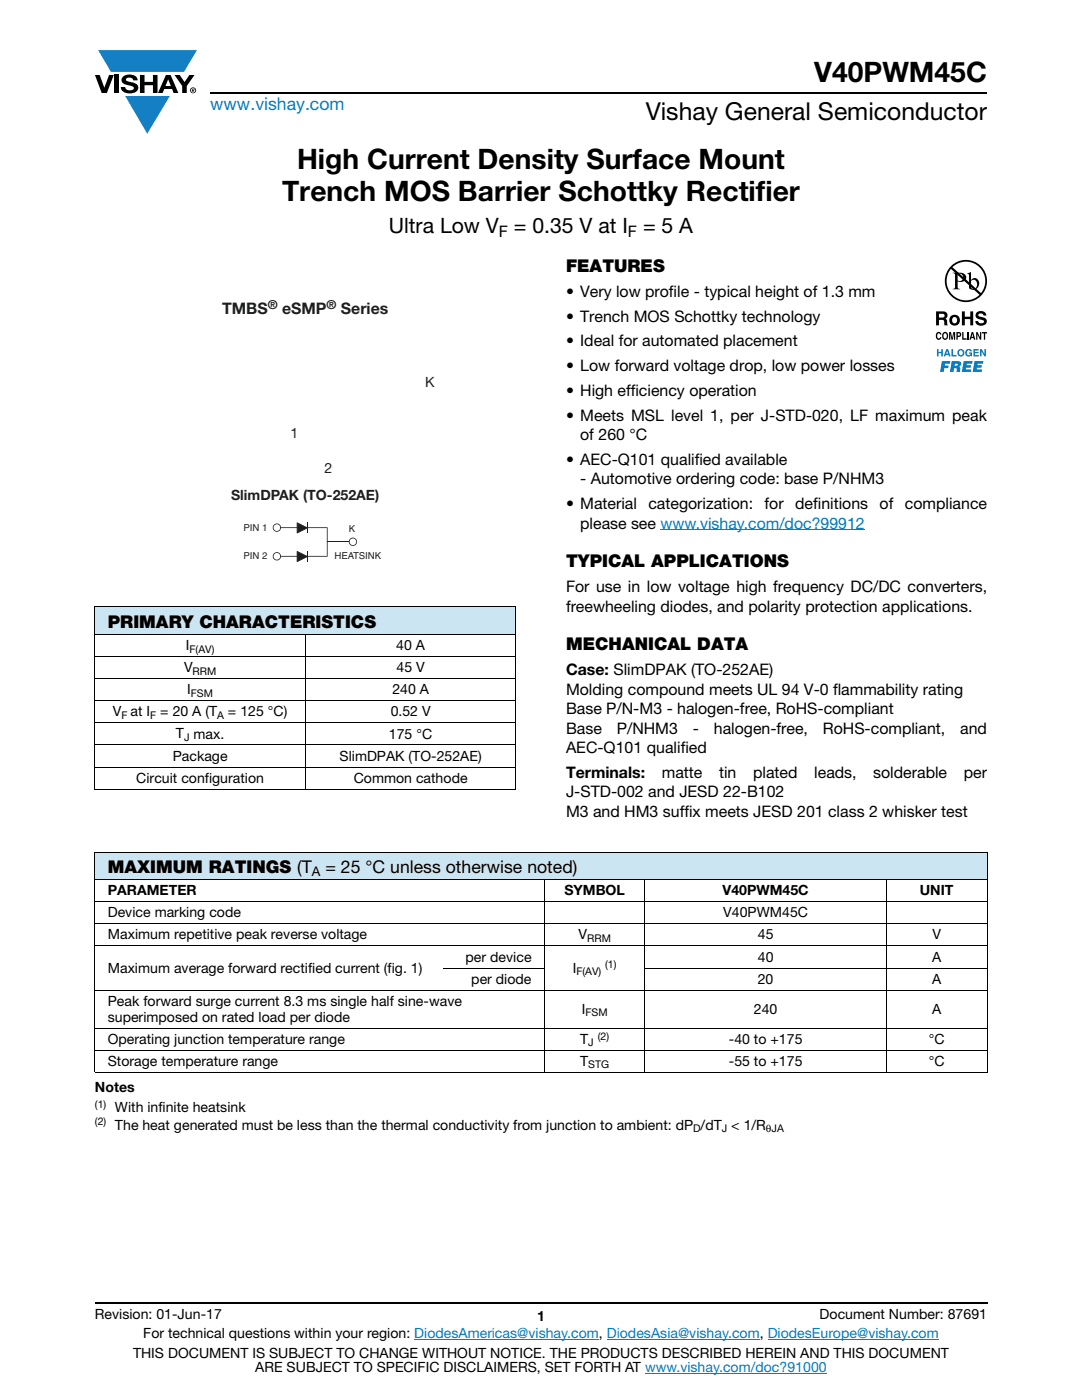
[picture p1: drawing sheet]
<svg xmlns="http://www.w3.org/2000/svg" width="216mm" height="279mm" viewBox="0 0 216 279" stroke-linecap="round" stroke-linejoin="round" font-family="sans-serif">
<defs><g id="words">
<g font-size="5.6">
<text x="162.5" y="16.4">V40PWM45C</text>
<text x="59.3" y="33.8">High Current Density Surface Mount</text>
<text x="56.3" y="40.1">Trench MOS Barrier Schottky Rectifier</text>
</g>
<text font-size="4.9" x="128.8" y="24">Vishay General Semiconductor</text>
<g font-size="4.2">
<text x="77.6" y="46.5">Ultra Low V</text>
<text x="102.5" y="46.5">= 0.35 V at I</text>
<text x="128.3" y="46.5">= 5 A</text>
</g>
<text font-size="3.5" fill="#007ec4" x="42" y="21.9">www.vishay.com</text>
<g font-size="3.5">
<text x="112.9" y="54.2">FEATURES</text>
<text x="112.9" y="113.1">TYPICAL APPLICATIONS</text>
<text x="21.5" y="125.2">PRIMARY CHARACTERISTICS</text>
<text x="112.9" y="129.7">MECHANICAL DATA</text>
<text x="21.5" y="174.2">MAXIMUM RATINGS (T</text>
<text x="64.9" y="174.2">= 25 °C unless otherwise noted)</text>
</g>
<g font-size="3.2">
<text x="99.5" y="47.2">F</text>
<text x="125.3" y="47.2">F</text>
<text x="112.9" y="59.3">• Very low profile - typical height of 1.3 mm</text>
<text x="112.9" y="64.2">• Trench MOS Schottky technology</text>
<text x="112.9" y="69.2">• Ideal for automated placement</text>
<text x="112.9" y="74.1">• Low forward voltage drop, low power losses</text>
<text x="112.9" y="79">• High efficiency operation</text>
<text x="112.9" y="84">• Meets MSL level 1, per J-STD-020, LF maximum peak</text>
<text x="115.8" y="87.9">of 260 °C</text>
<text x="112.9" y="92.8">• AEC-Q101 qualified available</text>
<text x="112.9" y="101.6">• Material</text>
<text x="115.8" y="96.7">- Automotive ordering code: base P/NHM3</text>
<text x="129.4" y="101.6">categorization:</text>
<text x="152.6" y="101.6">for</text>
<text x="158.7" y="101.6">definitions</text>
<text x="175.5" y="101.6">of</text>
<text x="180.6" y="101.6">compliance</text>
<text x="115.8" y="105.5">please see www.vishay.com/doc?99912</text>
<text x="112.9" y="118.2">For use in low voltage high frequency DC/DC converters,</text>
<text x="112.9" y="122.1">freewheeling diodes, and polarity protection applications.</text>
<text x="112.9" y="134.8">Case: SlimDPAK (TO-252AE)</text>
<text x="112.9" y="142.5">Base P/N-M3 - halogen-free, RoHS-compliant</text>
<text x="112.9" y="138.7">Molding compound meets UL 94 V-0 flammability rating</text>
<text x="112.9" y="146.4">Base</text>
<text x="123.1" y="146.4">P/NHM3</text>
<text x="138.3" y="146.4">-</text>
<text x="142.5" y="146.4">halogen-free,</text>
<text x="164.2" y="146.4">RoHS-compliant,</text>
<text x="191.6" y="146.4">and</text>
<text x="112.9" y="150.3">AEC-Q101 qualified</text>
<text x="112.9" y="155.2">Terminals:</text>
<text x="132.1" y="155.2">matte</text>
<text x="143.5" y="155.2">tin</text>
<text x="150.3" y="155.2">plated</text>
<text x="162.5" y="155.2">leads,</text>
<text x="174.3" y="155.2">solderable</text>
<text x="192.3" y="155.2">per</text>
<text x="112.9" y="159.1">J-STD-002 and JESD 22-B102</text>
<text x="112.9" y="163">M3 and HM3 suffix meets JESD 201 class 2 whisker test</text>
</g>
<g font-size="3.2" fill="#211e1e">
<text x="44.3" y="62.8">TMBS</text>
<text x="56.3" y="62.8">eSMP</text>
<text x="68" y="62.8">Series</text>
</g>
<g font-size="2.8" fill="#211e1e">
<text x="84.9" y="77.3">K</text>
<text x="58" y="87.3">1</text>
<text x="64.7" y="94.4">2</text>
<text x="46.1" y="99.7">SlimDPAK (TO-252AE)</text>
</g>
<g font-size="2.8">
<text x="37.1" y="129.8">I</text>
<text x="79.1" y="129.8">40 A</text>
<text x="36.7" y="134.2">V</text>
<text x="79.1" y="134.2">45 V</text>
<text x="22.5" y="143">V at I</text>
<text x="32" y="143">= 20 A (T</text>
<text x="37.4" y="138.6">I</text>
<text x="45.5" y="143">= 125 °C)</text>
<text x="78" y="143">0.52 V</text>
<text x="78.3" y="138.6">240 A</text>
<text x="35.1" y="147.4">T max.</text>
<text x="77.6" y="147.4">175 °C</text>
<text x="34.5" y="151.8">Package</text>
<text x="67.7" y="151.8">SlimDPAK (TO-252AE)</text>
<text x="27.2" y="156.2">Circuit configuration</text>
<text x="70.6" y="156.2">Common cathode</text>
<text x="21.5" y="178.7">PARAMETER</text>
<text x="112.6" y="178.7">SYMBOL</text>
<text x="144.2" y="178.7">V40PWM45C</text>
<text x="183.5" y="178.7">UNIT</text>
<text x="21.5" y="183.1">Device marking code</text>
<text x="144.3" y="183.1">V40PWM45C</text>
<text x="21.5" y="187.5">Maximum repetitive peak reverse voltage</text>
<text x="92.9" y="191.9">per device</text>
<text x="115.4" y="187.5">V</text>
<text x="151.2" y="187.5">45</text>
<text x="151.2" y="191.9">40</text>
<text x="186" y="191.9">A</text>
<text x="186.1" y="187.5">V</text>
<text x="21.5" y="194.1">Maximum average forward rectified current (fig. 1)</text>
<text x="94" y="196.3">per diode</text>
<text x="114.3" y="194.1">I</text>
<text x="151.2" y="196.3">20</text>
<text x="186" y="196.3">A</text>
<text x="21.5" y="200.7">Peak forward surge current 8.3 ms single half sine-wave</text>
<text x="21.5" y="203.9">superimposed on rated load per diode</text>
<text x="116.1" y="202.3">I</text>
<text x="150.4" y="202.3">240</text>
<text x="186" y="202.3">A</text>
<text x="21.5" y="208.3">Operating junction temperature range</text>
<text x="115.8" y="208.3">T</text>
<text x="145.4" y="208.3">-40 to +175</text>
<text x="185.3" y="208.3">°C</text>
<text x="21.5" y="212.7">Storage temperature range</text>
<text x="115.8" y="212.7">T</text>
<text x="145.4" y="212.7">-55 to +175</text>
<text x="185.3" y="212.7">°C</text>
<text x="18.9" y="218">Notes</text>
<text x="22.9" y="221.9">With infinite heatsink</text>
<text x="22.9" y="225.4">The heat generated must be less than the thermal conductivity from junction to ambient: dP /dT &lt; 1/R</text>
<text x="18.9" y="263.3">Revision: 01-Jun-17</text>
<text x="107.2" y="263.6">1</text>
<text x="163.6" y="263.3">Document Number: 87691</text>
<text x="28.6" y="267.1">For technical questions within your region: DiodesAmericas@vishay.com, DiodesAsia@vishay.com, DiodesEurope@vishay.com</text>
<text x="26.5" y="271">THIS DOCUMENT IS SUBJECT TO CHANGE WITHOUT NOTICE. THE PRODUCTS DESCRIBED HEREIN AND THIS DOCUMENT</text>
<text x="50.9" y="273.8">ARE SUBJECT TO SPECIFIC DISCLAIMERS, SET FORTH AT www.vishay.com/doc?91000</text>
</g>
<text font-size="2.6" x="62.3" y="174.8">A</text>
<g font-size="2.5" fill="#211e1e">
<text x="53.4" y="61.7">®</text>
<text x="65.2" y="61.7">®</text>
</g>
<g font-size="2.1">
<text x="37.8" y="130.3">F(AV)</text>
<text x="38.4" y="134.7">RRM</text>
<text x="24.3" y="143.5">F</text>
<text x="30" y="143.5">F</text>
<text x="38.1" y="139.1">FSM</text>
<text x="43.3" y="143.5">A</text>
<text x="36.7" y="147.9">J</text>
<text x="117.2" y="188">RRM</text>
<text x="115" y="194.6">F(AV)</text>
<text x="120.8" y="193.3">(1)</text>
<text x="116.8" y="202.8">FSM</text>
<text x="117.4" y="208.8">J</text>
<text x="119.3" y="207.5">(2)</text>
<text x="117.4" y="213.2">STG</text>
<text x="18.9" y="221">(1)</text>
<text x="18.9" y="224.6">(2)</text>
<text x="138.3" y="225.9">D</text>
<text x="144" y="225.9">J</text>
<text x="152.8" y="225.9">θJA</text>
</g>
<g font-size="1.9" fill="#211e1e">
<text x="48.6" y="106">PIN 1</text>
<text x="69.6" y="106.2">K</text>
<text x="48.6" y="111.6">PIN 2</text>
<text x="66.8" y="111.5">HEATSINK</text>
</g>
</g></defs>
<g fill="#147fc3">
<path d="M19.6 10h19.7l-2.6 4.3h-1.1h-13.5z"/>
<path d="M25 19.2h8.9l-4.5 7.5z"/>
</g>
<g fill="#000">
<path d="M18.9 15h1l.9 2.5 1-2.5h.9l-1.4 3.6h-1zM22.9 15h.9v3.6h-.9zM24.6 15.3a2.1 2.1 0 0 1 2.8 .3l.1 .4h-.9a.79 .79 0 0 0-.7-.5 .79 .79 0 0 0-.8 .4l.3 .3 1 .2a1.08 1.08 0 0 1 1.2 1 1.08 1.08 0 0 1-1.1 1.2 1.73 1.73 0 0 1-2.4-1.2h.9a.96 .96 0 0 0 .8 .6 .96 .96 0 0 0 .9-.4 1.31 1.31 0 0 0-1.2-.6 1.03 1.03 0 0 1-1.1-.6 1.03 1.03 0 0 1 .2-1.1zM27.9 15h.9v1.3h1.7v-1.3h.9v3.6h-.9v-1.6h-1.7v1.6h-.9zM34.8 15h1.1l.9 1.4 1-1.4h1l-1.5 2.2v1.4h-.9v-1.4z"/>
<path d="M33.6 15.9l.5 1.3h-1.1zM33.1 15l-1.6 3.6h1l.3-.8h1.5l.3 .8h1l-1.6-3.6z"/>
<path d="M38.4 17.8h.2v.2h-.2zM38.3 17.7v.7h.1v-.3l.4 .3-.2-.3 .2-.2-.1-.2z"/>
<path d="M38.1 18a.46 .46 0 0 1 .9 0 .46 .46 0 0 1-.9 0zM37.9 18a.6 .6 0 0 0 1.2 0 .6 .6 0 0 0-1.2 0z"/>
</g>
<path d="M42 18.6h155M18.9 260h178.1" fill="none" stroke="#000" stroke-width=".36"/>
<path d="M131.8 105.7h40.8M82.7 267.3h36.8M121.1 267.3h30.5M128.7 274h36.3M153.2 267.3h34.1" fill="none" stroke="#007ec4" stroke-width=".2"/>
<path d="M18.9 121.1h84.1v5.5h-84.1z" fill="#cce5f3"/>
<path d="M18.9 121.1h84.1M18.9 126.6h84.1M18.9 131h84.1M18.9 135.4h84.1M18.9 139.9h84.1M18.9 121.2v36.2M60.9 126.5v31.1M103 121.2v36.2M18.9 144.3h84.1M18.9 148.7h84.1M18.9 153.1h84.1M18.9 157.5h84.1" fill="none" stroke="#000" stroke-width=".2"/>
<path d="M32.7 59.1h56.5v53.1h-56.5z" fill="#fff"/>
<g fill="#211e1e">
<path d="M54.7 104.7a.83 .83 0 0 1 1.3 .2 .83 .83 0 0 1-.5 1.2 .83 .83 0 0 1-1.1-.8h.2a.67 .67 0 0 0 .9 .6 .67 .67 0 0 0 .2-1.1 .67 .67 0 0 0-1.1 .2v.3h-.2z"/>
<path d="M54.7 110.4a.83 .83 0 0 1 1.3 .2 .83 .83 0 0 1-.5 1.2 .83 .83 0 0 1-1.1-.8h.2a.67 .67 0 0 0 .9 .6 .67 .67 0 0 0 .2-1 .67 .67 0 0 0-1.1 .2v.2h-.2z"/>
<path d="M55.9 105.2h9.4l.1 2.8 4.3 .1-4.3 .1-.1 2.9h-9.4v-.2h9.3v-2.9l4.5 .1h-4.5v-2.7h-9.3z"/>
<path d="M69.8 107.5a.83 .83 0 0 1 1.3 .2 .83 .83 0 0 1-.5 1.2 .83 .83 0 0 1-1-.8h.1a.67 .67 0 0 0 1 .6 .67 .67 0 0 0 .2-1 .67 .67 0 0 0-1.1 .2l-.1 .2h-.1z"/>
</g>
<path d="M61.4 104.2v2.1" fill="none" stroke="#211e1e" stroke-width=".2"/>
<g fill="#211e1e">
<path d="M59.3 104.3l2 1.1-2 1z"/>
<path d="M59.2 104.3l2.2 1-.1 .1-1.9-.9v1.8l1.9-1 .1 .1-2.2 1z"/>
</g>
<path d="M61.4 110v2" fill="none" stroke="#211e1e" stroke-width=".2"/>
<g fill="#211e1e">
<path d="M59.3 110l2 1.1-2 1z"/>
<path d="M59.2 110l2.2 1-.1 .1-1.9-.9v1.8l1.9-1 .1 .1-2.2 1.1z"/>
</g>
<path d="M186.7 51.9h10.3v22.3h-10.3z" fill="#fff"/>
<g fill="#0160ae">
<path d="M187 69.7h.3v.5h.5v-.5h.3v1.4h-.3v-.6h-.5v.6h-.3z"/>
<path d="M189.9 69.7h.3v1.2h.7v.2h-1z"/>
<path d="M192.8 69.9a.68 .68 0 0 1 1.1 .2l-.8-.2a.55 .55 0 0 0-.2 .6 .55 .55 0 0 0 .4 .4l.4-.3h-.4v-.3h.6v.8h-.2v-.2a.71 .71 0 0 1-1 0 .71 .71 0 0 1 .1-1z"/>
<path d="M194.2 69.7h1.1v.2h-.8v.3h.7v.3h-.7v.4h.8v.2h-1.1z"/>
<path d="M195.6 69.7h.3l.5 1 .1-1h.2v1.4h-.3l-.6-1v1h-.2z"/>
<path d="M188 72.1h1.6v.5h-1l-.1 .4h.8l-.1 .5h-.8l-.1 .7h-.7z"/>
<path d="M192.3 72.1h1.8l-.1 .5h-1.1v.3h.9l-.1 .5h-.9l-.1 .3h1.1l-.1 .5h-1.8z"/>
<path d="M194.5 72.1h1.7l-.1 .5h-1l-.1 .3h.9l-.1 .5h-.9v.3h1.1l-.1 .5h-1.8z"/>
<path d="M189 70l-.2 .6h.4zM188.8 69.7h.4l.5 1.4h-.4v-.3h-.6l-.1 .3h-.3z"/>
<path d="M191.3 70.4a.47 .47 0 0 0 .9 0 .47 .47 0 0 0-.9 0zM191 70.4a.75 .75 0 0 1 1.5 0 .75 .75 0 0 1-1.5 0z"/>
<path d="M190.5 72.6v.4l.6-.1-.1-.3zM189.9 72.1l1.8 .1a.63 .63 0 0 1-.4 1l.3 .3v.7h-.7v-.6l-.3-.1h-.2l-.2 .7h-.7z"/>
</g>
<g fill="#000">
<path d="M186.9 66.4l.4-.2 .3 .1 .2 .5-.6-.2a.66 .66 0 0 0 .1 1l.3-.3h.2a.54 .54 0 0 1-.4 .5 .54 .54 0 0 1-.6-.4zM189.4 66.3h.4l.2 1.2 .2-1.2h.4v1.5h-.3v-1.3l-.2 1.3h-.2l-.3-1.3v1.3h-.2zM192 66.3h.3v1.2h.6v.3h-.9zM191.9 62.1h.6v1.1h1.1v-1.1h.6v2.8h-.6v-1.2h-1.1v1.2h-.6zM193 66.3h.3v1.5h-.3zM195 62.3a1.15 1.15 0 0 1 1.8 .7h-.5l-.1-.2a.68 .68 0 0 0-.9-.1v.4l.2 .1a1.29 1.29 0 0 1 1.4 .9 1.17 1.17 0 0 1-1.1 .9 1.17 1.17 0 0 1-1.2-.9h.6v.2a.67 .67 0 0 0 1.1-.1l-.2-.3-.6-.2a.82 .82 0 0 1-.8-.5 .82 .82 0 0 1 .3-.9zM194.8 66.3h.3l.5 1v-1h.2v1.5h-.3l-.5-1.1v1.1h-.2zM195.9 66.3h1.1v.2h-.4v1.3h-.3v-1.3h-.4z"/>
<path d="M190 53.3a3.9 3.9 0 0 1 5.3-.1 3.9 3.9 0 0 1 .4 5.3zM189.7 53.7l5.8 5.1a3.9 3.9 0 0 1-5.4 .1 3.9 3.9 0 0 1-.4-5.2zM188.5 56.1a4.2 4.2 0 0 0 8.5 0 4.2 4.2 0 0 0-8.5 0z"/>
<path d="M191.1 54.7v1.3a.75 .75 0 0 0 1.1-.7 .75 .75 0 0 0-1.1-.6zM190.1 54.4a2.81 2.81 0 0 1 2.5 .4 .97 .97 0 0 1-.1 1.2 .97 .97 0 0 1-1.2 .2h-.2v1v.3l.5 .2h-1.5l.3-.1 .2-.4v-2.3l-.1-.2z"/>
<path d="M193.8 56.1v1.3l.1 .2a.72 .72 0 0 0 .8-.1 .72 .72 0 0 0 .3-.8 .72 .72 0 0 0-.4-.8 .72 .72 0 0 0-.8 .2zM193 54.6l.8-.3v1.6a.89 .89 0 0 1 1.1-.4 .89 .89 0 0 1 .5 1.1 1.23 1.23 0 0 1-.7 1.1 1.23 1.23 0 0 1-1.3-.1l-.1-2.7z"/>
<path d="M187.4 62.6v.8l.9-.1a.39 .39 0 0 0 0-.6zM186.8 62.1h1.4a.79 .79 0 0 1 .8 .5 .79 .79 0 0 1-.1 .9l-.3 .1a.98 .98 0 0 1 .4 1.2l.1 .1h-.6l-.2-1-.9-.1v1.1h-.6z"/>
<path d="M188.4 66.5a.64 .64 0 0 0 .2 1.1l.1-.1a.64 .64 0 0 0-.1-1zM188.2 66.4l.2-.1a.56 .56 0 0 1 .7 .3 .82 .82 0 0 1-.5 1.2h-.2a.89 .89 0 0 1-.2-1.4z"/>
<path d="M190.2 63.3a.63 .63 0 0 0-.2 .8 .63 .63 0 0 0 .7 .4 .63 .63 0 0 0 .3-.8 .63 .63 0 0 0-.8-.4zM189.4 63.9a1.1 1.1 0 0 1 2.2 0 1.1 1.1 0 0 1-2.2 0z"/>
<path d="M191.1 66.5v.5l.4-.1v-.3zM190.8 66.3h.6a.5 .5 0 0 1 .4 .5 .5 .5 0 0 1-.4 .4h-.3v.6h-.3z"/>
<path d="M194 66.6l-.1 .6h.3zM193.9 66.3h.3l.4 1.5h-.3v-.3h-.5l-.1 .3h-.3z"/>
</g>
<path d="M18.9 170.1h178.1v5.5h-178.1z" fill="#cce5f3"/>
<g fill="none" stroke="#000" stroke-width=".2">
<path d="M18.9 170.1h178.1M18.9 175.6h178.1M18.9 180h178.1M18.9 170.1v43.8M108.6 175.5v38.6M128.7 175.5v38.6M176.9 175.5v38.6M197 170.1v43.8M18.9 184.4h178.1M18.9 188.8h178.1M18.9 197.6h178.1M88.5 193.2h20.2"/>
<path d="M128.6 193.2h68.4M18.9 205.2h178.1M18.9 209.6h178.1M18.9 214h178.1"/>
</g>
<use href="#words"/>
</svg>
